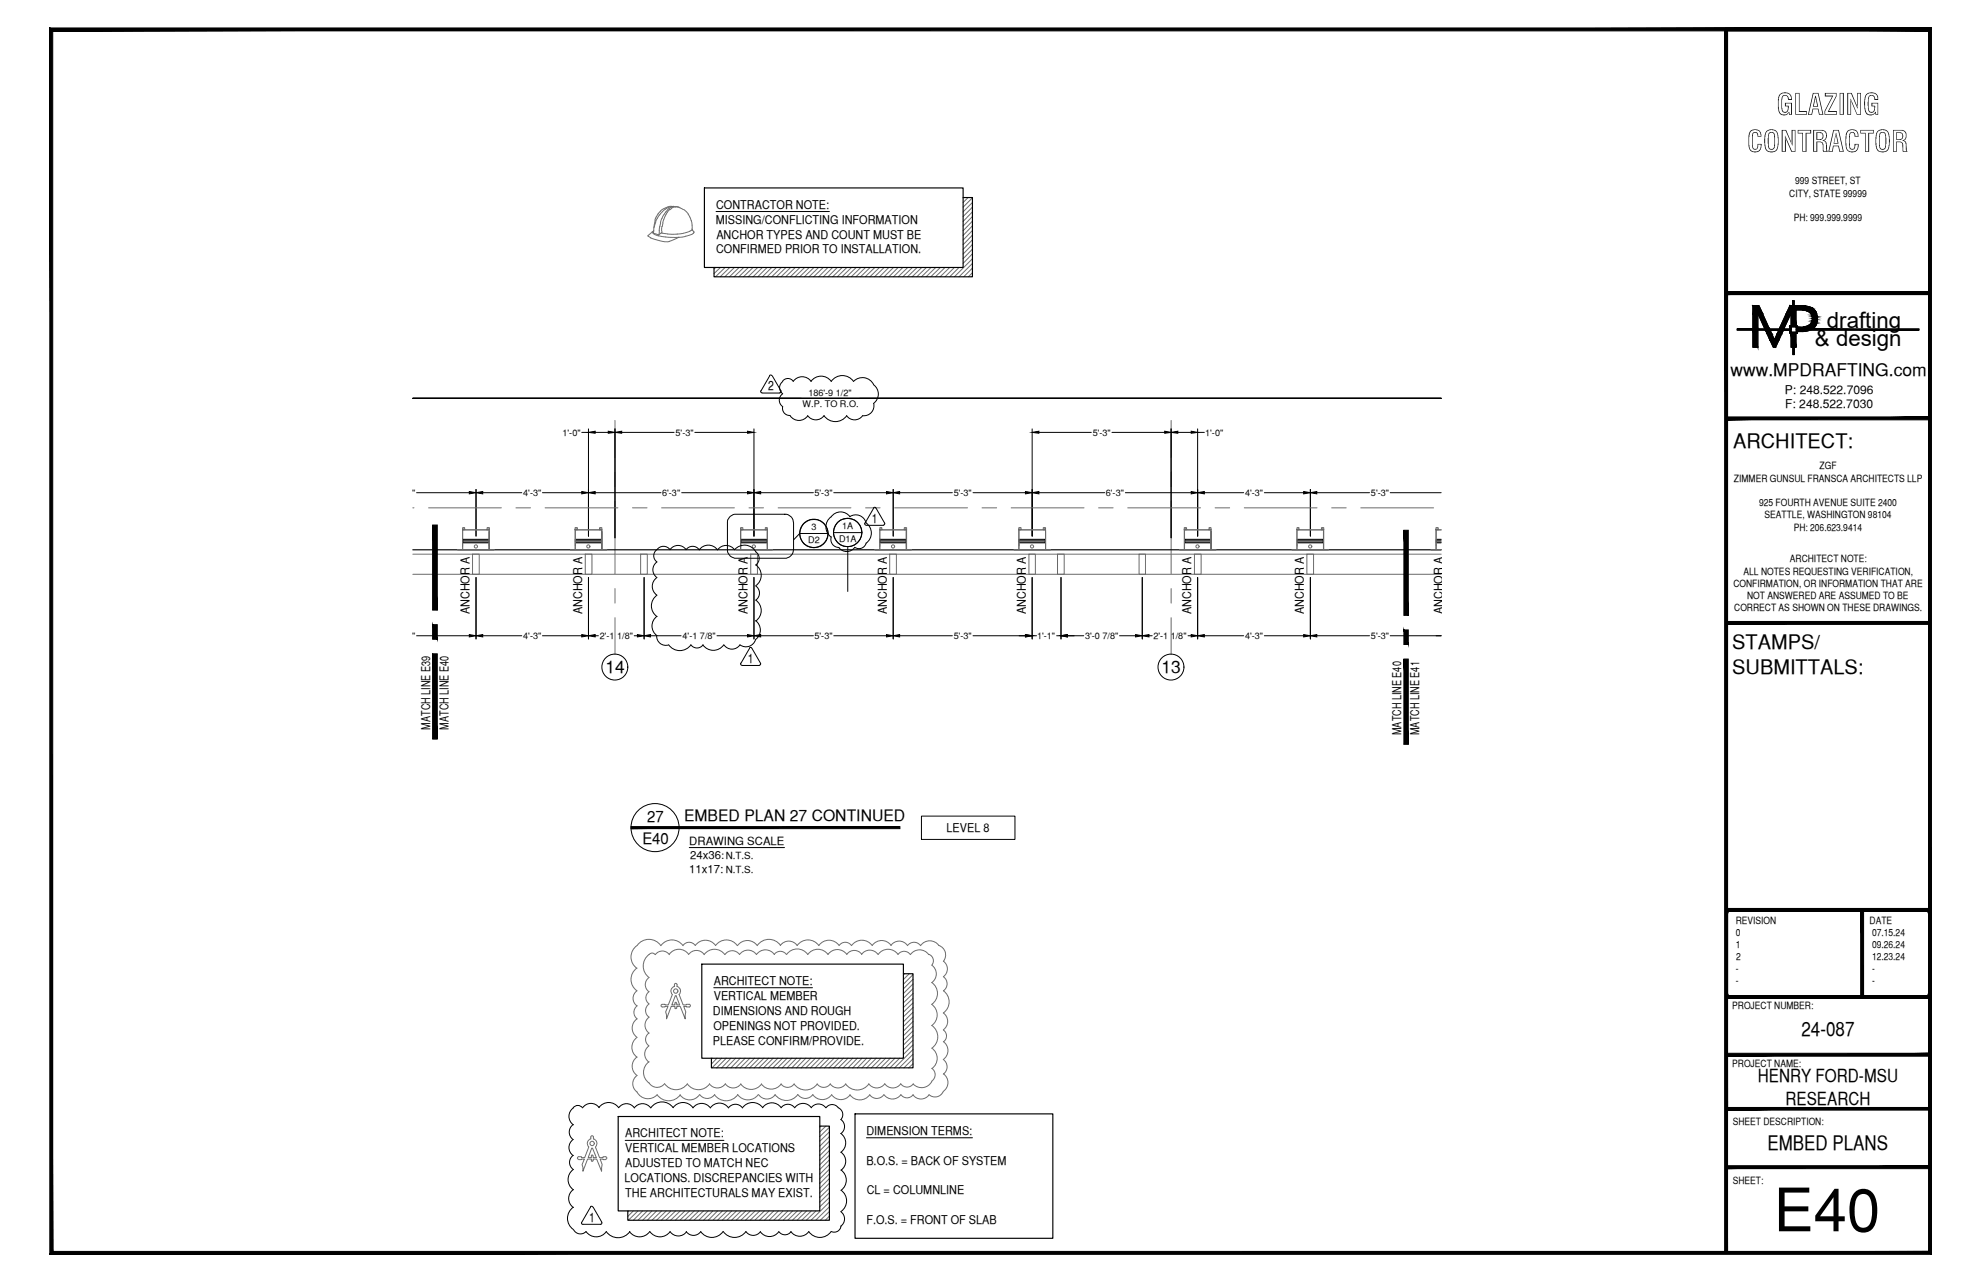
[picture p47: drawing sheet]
<svg xmlns="http://www.w3.org/2000/svg" width="432mm" height="279mm" viewBox="0 0 432 279" stroke-linecap="round" stroke-linejoin="round" font-family="sans-serif">
<defs><g id="words">
<text font-size="13.1" x="386.6" y="268.4">E40</text>
<g font-size="6.3">
<text x="387.2" y="25">GLAZING</text>
<text x="380.8" y="33.1">CONTRACTOR</text>
</g>
<g font-size="4.9">
<text x="398.2" y="71.5">drafting</text>
<text x="395.6" y="75.5">&amp; design</text>
</g>
<g font-size="4.4">
<text x="377.8" y="97.5">ARCHITECT:</text>
<text x="377.6" y="141.5">STAMPS/</text>
<text x="377.6" y="146.9">SUBMITTALS:</text>
<text x="392.7" y="225.8">24-087</text>
<text x="385.3" y="250.7">EMBED PLANS</text>
</g>
<g font-size="3.9">
<text x="383.2" y="235.9">HENRY FORD-MSU</text>
<text x="389.2" y="240.7">RESEARCH</text>
</g>
<g font-size="3.8">
<text x="377.2" y="82">www.MPDRAFTING.com</text>
<text x="132" y="146.7">14</text>
<text x="253.2" y="146.7">13</text>
</g>
<g font-size="3.4">
<text x="141.1" y="179.1">27</text>
<text x="149.1" y="178.9">EMBED PLAN 27 CONTINUED</text>
<text x="140" y="183.9">E40</text>
</g>
<g font-size="2.8">
<text x="167.4" y="85">2</text>
<text x="190.1" y="113.9">1</text>
<text x="163" y="144.4">1</text>
<text x="128.4" y="266.3">1</text>
</g>
<g font-size="2.6">
<text x="156.1" y="45.5">CONTRACTOR NOTE:</text>
<text x="156" y="48.8">MISSING/CONFLICTING INFORMATION</text>
<text x="156.1" y="52">ANCHOR TYPES AND COUNT MUST BE</text>
<text x="156.1" y="55.2">CONFIRMED PRIOR TO INSTALLATION.</text>
<text x="389.1" y="85.8">P: 248.522.7096</text>
<text x="389.1" y="89">F: 248.522.7030</text>
<text x="102.4" y="133.9" transform="rotate(-90 102.4 133.9)">ANCHOR A</text>
<text x="126.9" y="133.9" transform="rotate(-90 126.9 133.9)">ANCHOR A</text>
<text x="162.9" y="133.9" transform="rotate(-90 162.9 133.9)">ANCHOR A</text>
<text x="193.3" y="133.9" transform="rotate(-90 193.3 133.9)">ANCHOR A</text>
<text x="223.6" y="133.9" transform="rotate(-90 223.6 133.9)">ANCHOR A</text>
<text x="259.7" y="133.9" transform="rotate(-90 259.7 133.9)">ANCHOR A</text>
<text x="284.2" y="133.9" transform="rotate(-90 284.2 133.9)">ANCHOR A</text>
<text x="314.5" y="133.9" transform="rotate(-90 314.5 133.9)">ANCHOR A</text>
<text x="93.8" y="159" transform="rotate(-90 93.8 159)">MATCH LINE E39</text>
<text x="97.7" y="159" transform="rotate(-90 97.7 159)">MATCH LINE E40</text>
<text x="305.4" y="160.2" transform="rotate(-90 305.4 160.2)">MATCH LINE E40</text>
<text x="309.4" y="160.2" transform="rotate(-90 309.4 160.2)">MATCH LINE E41</text>
<text x="206.3" y="181.3">LEVEL 8</text>
<text x="155.6" y="214.7">ARCHITECT NOTE:</text>
<text x="155.4" y="221.2">DIMENSIONS AND ROUGH</text>
<text x="155.6" y="217.9">VERTICAL MEMBER</text>
<text x="155.4" y="227.6">PLEASE CONFIRM/PROVIDE.</text>
<text x="155.5" y="224.4">OPENINGS NOT PROVIDED.</text>
<text x="136.3" y="247.9">ARCHITECT NOTE:</text>
<text x="136.3" y="251.1">VERTICAL MEMBER LOCATIONS</text>
<text x="188.8" y="247.3">DIMENSION TERMS:</text>
<text x="136.1" y="257.6">LOCATIONS. DISCREPANCIES WITH</text>
<text x="136.3" y="254.4">ADJUSTED TO MATCH NEC</text>
<text x="188.8" y="253.8">B.O.S. = BACK OF SYSTEM</text>
<text x="136.3" y="260.9">THE ARCHITECTURALS MAY EXIST.</text>
<text x="188.9" y="260.2">CL = COLUMNLINE</text>
<text x="188.8" y="266.7">F.O.S. = FRONT OF SLAB</text>
</g>
<g font-size="2.5">
<text x="150.2" y="184.1">DRAWING SCALE</text>
<text x="150.2" y="190.2">11x17:</text>
<text x="150.4" y="187.1">24x36:</text>
</g>
<g font-size="2.2">
<text x="391.3" y="40.2">999 STREET, ST</text>
<text x="390" y="42.9">CITY, STATE 99999</text>
<text x="391" y="48.2">PH: 999.999.9999</text>
<text x="378" y="105">ZIMMER GUNSUL FRANSCA ARCHITECTS LLP</text>
<text x="396.6" y="102.3">ZGF</text>
<text x="383.4" y="110.3">925 FOURTH AVENUE SUITE 2400</text>
<text x="384.6" y="113">SEATTLE, WASHINGTON 98104</text>
<text x="391" y="115.6">PH: 206.623.9414</text>
<text x="380" y="125.2">ALL NOTES REQUESTING VERIFICATION,</text>
<text x="390.1" y="122.6">ARCHITECT NOTE:</text>
<text x="377.8" y="127.9">CONFIRMATION, OR INFORMATION THAT ARE</text>
<text x="380.8" y="130.6">NOT ANSWERED ARE ASSUMED TO BE</text>
<text x="378" y="133.2">CORRECT AS SHOWN ON THESE DRAWINGS.</text>
<text x="378.3" y="201.3">REVISION</text>
<text x="378.4" y="204">0</text>
<text x="407.5" y="201.3">DATE</text>
<text x="408" y="204">07.15.24</text>
<text x="378.3" y="206.6">1</text>
<text x="378.5" y="209.2">2</text>
<text x="408" y="206.6">09.26.24</text>
<text x="408" y="209.2">12.23.24</text>
<text x="378.4" y="211.9">-</text>
<text x="378.4" y="214.5">-</text>
<text x="408" y="211.9">-</text>
<text x="408" y="214.5">-</text>
<text x="377.6" y="219.9">PROJECT NUMBER:</text>
<text x="377.6" y="232.5">PROJECT NAME:</text>
<text x="377.7" y="245.2">SHEET DESCRIPTION:</text>
<text x="377.7" y="257.9">SHEET:</text>
</g>
<g font-size="2.1">
<text x="158.2" y="187.3">N.T.S.</text>
<text x="158.2" y="190.2">N.T.S.</text>
</g>
<g font-size="2">
<text x="174.9" y="88.7">W.P. TO R.O.</text>
<text x="176.2" y="86.3">186'-9 1/2&quot;</text>
<text x="122.6" y="94.9">1'-0&quot;</text>
<text x="147.3" y="94.9">5'-3&quot;</text>
<text x="238.2" y="94.9">5'-3&quot;</text>
<text x="262.7" y="94.9">1'-0&quot;</text>
<text x="86.6" y="108.1">5'-3&quot;</text>
<text x="114" y="108.1">4'-3&quot;</text>
<text x="144.3" y="108.1">6'-3&quot;</text>
<text x="177.5" y="108.1">5'-3&quot;</text>
<text x="207.9" y="108.1">5'-3&quot;</text>
<text x="241" y="108.1">6'-3&quot;</text>
<text x="271.4" y="108.1">4'-3&quot;</text>
<text x="298.8" y="108.1">5'-3&quot;</text>
<text x="176.1" y="118.4">D2</text>
<text x="176.8" y="115.4">3</text>
<text x="182.9" y="118.2">D1A</text>
<text x="183.6" y="115.2">1A</text>
<text x="86.6" y="139.3">5'-3&quot;</text>
<text x="114" y="139.3">4'-3&quot;</text>
<text x="130.7" y="139.3">2'-1 1/8&quot;</text>
<text x="148.8" y="139.3">4'-1 7/8&quot;</text>
<text x="177.5" y="139.3">5'-3&quot;</text>
<text x="207.9" y="139.3">5'-3&quot;</text>
<text x="226.1" y="139.3">1'-1&quot;</text>
<text x="236.5" y="139.3">3'-0 7/8&quot;</text>
<text x="251.4" y="139.3">2'-1 1/8&quot;</text>
<text x="271.4" y="139.3">4'-3&quot;</text>
<text x="298.8" y="139.3">5'-3&quot;</text>
</g>
</g></defs>
<!-- layer: GRID LINES -->
<g fill="none" stroke="#6c6c6c" stroke-width=".22">
<path d="M134 91.6v8.1M255.3 91.6v8.1M90 110.7h.2M93.4 110.7h15.9M112.5 110.7h3.1M118.8 110.7h15.9M134 102.9v3.1M134 109.2v15.9M137.9 110.7h3.1M144.2 110.7h15.9M163.3 110.7h3.1M169.6 110.7h15.9"/>
<path d="M188.7 110.7h3.1M195 110.7h15.9M214.1 110.7h3.1M220.4 110.7h15.9M239.5 110.7h3.1M245.8 110.7h15.9M255.3 102.9v3.1M255.3 109.2v15.9M264.9 110.7h3.1M271.2 110.7h15.9M290.3 110.7h3.1M296.6 110.7h15.9"/>
<path d="M134 128.3v3.1M134 134.6v8M255.3 128.3v3.1M255.3 134.6v8"/>
</g>
<!-- layer: HEAVY_2 -->
<path d="M153.5 41h56.4v17.3h-56.4zM209.9 43.1h2.1v17.2h-56.4v-2M90 119.8h224.1M153 210.1h43.9v20.5h-43.9zM196.9 212.2h2.1v20.5h-43.9v-2.1M134.7 243.3h44v20.6h-44zM178.7 245.4h2.1v20.5h-44v-2M186.4 242.8h43.1v27.1h-43.1z" fill="none" stroke="#000" stroke-width=".25"/>
<!-- layer: SURROUNDING CONDITIONS -->
<g fill="none" stroke="#6c6c6c" stroke-width=".22">
<path d="M100.4 119.8h.4v-4.8h.5v.4h-.5h5.9h-.5v-.4h.5v4.8h1h-7.9h1M100.8 118.4v.6M101.1 115.2h.1M106.4 115.2h.1M106.6 115.8v4h-5.8v-4.3h5.8v4.3M106.6 118.4v.6M124.9 119.8h.4v-4.8h.6v.4h-.6h5.9h-.5v-.4h.5v4.8h1.1h-8h1M125.4 118.4v.6M125.6 115.2h.1M130.9 115.2h.1M131.2 115.8v4h-5.8v-4.3h5.8v4.3M131.2 118.4v.6"/>
<path d="M161 119.8h.4v-4.8h.5v.4h-.5h5.9h-.5v-.4h.5v4.8h1h-7.9h1M161.5 118.4v.6M161.7 115.2h.1M167.1 115.2h.1M167.3 115.8v4h-5.8v-4.3h5.8v4.3M167.3 118.4v.6M191.3 119.8h.5v-4.8h.4v.4h-.4h5.8h-.5v-.4h.5v4.8h1h-7.9h1.1M191.8 118.4v.6M192 115.2h.1M197.4 115.2h.1M197.5 115.8v4h-5.7v-4.3h5.7v4.3M197.5 118.4v.6"/>
<path d="M221.6 119.8h.5v-4.8h.5v.4h-.5h5.8h-.5v-.4h.5v4.8h1.1h-8h1.1M222.1 118.4v.6M222.3 115.2h.1M227.6 115.2h.1M227.9 115.8v4h-5.8v-4.3h5.8v4.3M227.9 118.4v.6M257.7 119.8h.4v-4.8h.5v.4h-.5h5.9h-.5v-.4h.5v4.8h1h-7.9h1M258.2 118.4v.6M258.4 115.2h.1M263.7 115.2h.1M264 115.8v4h-5.8v-4.3h5.8v4.3M264 118.4v.6"/>
<path d="M282.3 119.8h.4v-4.8h.4v.4h-.4h5.8h-.5v-.4h.5v4.8h1.1h-8h1.1M282.7 118.4v.6M283 115.2h.1M288.3 115.2h.1M288.5 115.8v4h-5.8v-4.3h5.8v4.3M288.5 118.4v.6M313.1 118.4v.6M313.2 115.2h.1M314.1 115.5h-1v4.3h1h-2.2h1.1M314.1 115.4h-1.1h.5v-.4h-.5v4.8h-.5M90 120.8h224.1M90 125.2h224.1"/>
<path d="M103 120.8h1.5v4.4h-1.5zM127.6 120.8h1.4v4.4h-1.4zM139.6 120.8h1.5v4.4h-1.5zM163.6 120.8h1.5v4.4h-1.5zM193.9 120.8h1.5v4.4h-1.5zM224.3 120.8h1.4v4.4h-1.4zM230.5 120.8h1.5v4.4h-1.5zM248.3 120.8h1.4v4.4h-1.4zM260.3 120.8h1.5v4.4h-1.5zM284.9 120.8h1.4v4.4h-1.4zM138.8 211a3 3 0 0 0 0 4.9M138.8 215.9a2 2 0 0 0 0 3.3"/>
<path d="M138.9 219.2a1.78 1.78 0 0 0 0 2.9M141.5 213.1a1.87 1.87 0 0 0 0 3 1.63 1.63 0 0 0 0 2.7M141.5 218.8a1.75 1.75 0 0 0 0 2.9M141.5 208a3.1 3.1 0 0 0 0 5.1M141.5 208l.6-.3 .7 .3M142.8 208.1a1.87 1.87 0 0 1 3.1 0M145.9 208a2.57 2.57 0 0 1 4.2 0M148.9 206.1a2.95 2.95 0 0 0-4.9 0 3.1 3.1 0 0 0-5.1 0 3 3 0 0 0-.1 4.9M148.9 206a1.62 1.62 0 0 1 2.6 0M150.1 208a2.06 2.06 0 0 1 3.4 0M151.6 206.1a2.68 2.68 0 0 1 4.4 0 2.89 2.89 0 0 1 4.7 0M153.5 208.1a2.76 2.76 0 0 1 4.5 0"/>
<path d="M158 208a1.93 1.93 0 0 1 3.2 0 2.25 2.25 0 0 1 3.7 0M160.8 206.1a2.64 2.64 0 0 1 4.3 0M164.9 208a2.38 2.38 0 0 1 3.9 0M165.1 206a3.1 3.1 0 0 1 5 0M168.8 208a1.66 1.66 0 0 1 2.7 0 2.83 2.83 0 0 1 4.6 0M176.1 208a2.7 2.7 0 0 1 4.4 0M182.9 206.1a2.7 2.7 0 0 0-4.4 0 2.9 2.9 0 0 0-4.7 0 2.22 2.22 0 0 0-3.7 0M182.9 206a1.62 1.62 0 0 1 2.7 0M185.6 206.1a2.76 2.76 0 0 1 4.5 0M187.8 208a2.19 2.19 0 0 1 3.6 0M187.9 208a2 2 0 0 0-3.3 0 2.52 2.52 0 0 0-4.1 0M191.4 208a2.63 2.63 0 0 1 4.3 0 1.62 1.62 0 0 1 2.7 0"/>
<path d="M197.8 206a2.19 2.19 0 0 0-3.6 0 2.48 2.48 0 0 0-4.1 0M198.4 208.1a2.44 2.44 0 0 1 4 0M202.5 208a1.49 1.49 0 0 1 .6 2.4 2.31 2.31 0 0 1 0 3.7 2.88 2.88 0 0 1 0 4.8 2.83 2.83 0 0 1 0 4.6M204.6 206a2.19 2.19 0 0 1 1 3.5M204.7 206.1a2.44 2.44 0 0 0-4 0 1.76 1.76 0 0 0-2.9 0M205.6 209.5a2.06 2.06 0 0 1 0 3.4M205.6 215.9a2.93 2.93 0 0 1 0 4.9 2.25 2.25 0 0 1 0 3.6M205.6 212.9a1.87 1.87 0 0 1 0 3M138.8 222.1a2.44 2.44 0 0 0 0 4M138.9 226.1a2.64 2.64 0 0 0 0 4.3 2.4 2.4 0 0 0-.1 4 2.22 2.22 0 0 0 .1 3.6M138.9 238a2.7 2.7 0 0 0 4.3 .6 3.1 3.1 0 0 0 5.1 0M141.4 228a2.13 2.13 0 0 0 0 3.5"/>
<path d="M141.4 225.2a1.68 1.68 0 0 0 0 2.7M141.5 231.4a2.83 2.83 0 0 0 0 4.6 2.07 2.07 0 0 0 3.4 .2M141.5 221.7a2.13 2.13 0 0 0 0 3.5M148.2 238.6a2.57 2.57 0 0 0 4.2 0M152.5 238.5a2 2 0 0 0 3.3 0M155.8 238.6a3.1 3.1 0 0 0 5 0M158.1 236.2a2.06 2.06 0 0 0 3.4 0 2.73 2.73 0 0 0 4.5 0 2.6 2.6 0 0 0 4.3 0M158.1 236.2a2.11 2.11 0 0 1-3.4 0 2.94 2.94 0 0 1-4.9 0 3 3 0 0 1-4.9 0M160.8 238.5a2.76 2.76 0 0 0 4.5 0M165.4 238.6a2.19 2.19 0 0 0 3.6 0M170.2 236.2a1.75 1.75 0 0 0 2.9 0M177.2 238.6a2.51 2.51 0 0 0 4.1 0"/>
<path d="M177.2 238.5a2.03 2.03 0 0 1-3.3 .1 3 3 0 0 1-5 0M181.3 238.6a2.44 2.44 0 0 0 4 0M185.3 238.6a2.64 2.64 0 0 0 4.3 0M189.6 238.6a1.87 1.87 0 0 0 3 0M192.7 238.6a2.25 2.25 0 0 0 3.7 0 1.61 1.61 0 0 0 2.6 0M199 238.6a2.13 2.13 0 0 0 3.5 0M203.1 232.8a1.68 1.68 0 0 1 0 2.8M203.1 235.7a2.44 2.44 0 0 1-4 .5 1.67 1.67 0 0 1-2.8 0 2.13 2.13 0 0 1-3.5 0 2.14 2.14 0 0 1-3.4 0 3.1 3.1 0 0 1-5.1 0 2.06 2.06 0 0 1-3.3 0 1.73 1.73 0 0 1-2.9 0 3.1 3.1 0 0 1-5 0M203.1 223.5a3 3 0 0 1 0 4.9M203.1 228.5a2.7 2.7 0 0 1 0 4.4M205.6 237.9a1.94 1.94 0 0 1-3.1 .7M205.6 230.9a1.94 1.94 0 0 1 0 3.2"/>
<path d="M205.6 227a2.38 2.38 0 0 1 0 3.9M205.6 234a2.32 2.32 0 0 1 0 3.8M205.6 224.5a1.56 1.56 0 0 1 0 2.5"/>
<circle cx="103.7" cy="119.1" r=".35"/>
<circle cx="128.2" cy="119.1" r=".35"/>
<circle cx="164.3" cy="119.1" r=".35"/>
<circle cx="194.7" cy="119.1" r=".35"/>
<circle cx="224.9" cy="119.1" r=".35"/>
<circle cx="261" cy="119.1" r=".35"/>
<circle cx="285.6" cy="119.1" r=".35"/>
</g>
<!-- layer: DIM -->
<g fill="none" stroke="#000" stroke-width=".22">
<path d="M90 86.8h224.1M126.8 94.2h1.5M128.3 93.5v23.3M129.7 94.2h2.9M134 93.5v23.7M135.5 94.2h11.4M151.4 94.2h11.5M164.3 93.5v23.3M225 93.5v23.3M226.4 94.2h11.5M242.4 94.2h11.5M255.3 93.5v23.7"/>
<path d="M256.7 94.2h3M261 93.5v23.3M261 94.2h1.5M314.1 86.8h-224.1h224.1M90.8 107.4h11.5M103.8 106.7v10.1M105.2 107.4h8.5M118.2 107.4h8.6M129.7 107.4h14.4M148.6 107.4h14.3M165.8 107.4h11.5M181.7 107.4h11.5"/>
<path d="M194.7 106.7v10.1M196.1 107.4h11.5M212.1 107.4h11.4M226.4 107.4h14.4M245.3 107.4h14.4M262.5 107.4h8.6M275.6 107.4h8.6M285.6 106.7v10.1M287 107.4h11.5M303 107.4h11.1M90.8 138.6h11.5M103.8 125.9v13.4"/>
<path d="M105.2 138.6h8.5M118.2 138.6h8.6M128.3 125.9v13.4M129.7 138.6h.7M138.2 138.6h.7M140.4 125.9v13.4M141.8 138.6h6.7M156.3 138.6h6.6M164.3 125.9v13.4M165.8 138.6h11.5M181.7 138.6h11.5M194.7 125.9v13.4"/>
<path d="M196.1 138.6h11.5M212.1 138.6h11.4M225 138.6h.9M225 125.9v13.4M230.3 138.6h1M231.3 125.9v13.4M232.7 138.6h3.5M244 138.6h3.5M249 125.9v13.4M250.4 138.6h.7M259 138.6h.7M261 125.9v13.4"/>
<path d="M262.5 138.6h8.6M275.6 138.6h8.6M285.6 125.9v13.4M287 138.6h11.5M303 138.6h11.1"/>
</g>
<g fill="#000" stroke="#000" stroke-width=".22">
<path d="M128.3 94.2l1.4-.2v.4zM132.6 94l1.4 .2-1.4 .2zM134 94.2l1.5-.2v.4zM162.9 94l1.4 .2-1.4 .2zM225 94.2l1.4-.2v.4zM253.9 94l1.4 .2-1.4 .2zM255.3 94.2l1.4-.2v.4zM259.7 94l1.3 .2-1.3 .2zM102.3 107.1l1.5 .3-1.5 .2zM103.8 107.4l1.4-.3v.5zM126.8 107.1l1.5 .3-1.5 .2zM128.3 107.4l1.4-.3v.5z"/>
<path d="M162.9 107.1l1.4 .3-1.4 .2zM164.3 107.4l1.5-.3v.5zM193.2 107.1l1.5 .3-1.5 .2zM194.7 107.4l1.4-.3v.5zM223.5 107.1l1.5 .3-1.5 .2zM225 107.4l1.4-.3v.5zM259.7 107.1l1.3 .3-1.3 .2zM261 107.4l1.5-.3v.5zM284.2 107.1l1.4 .3-1.4 .2zM285.6 107.4l1.4-.3v.5zM102.3 138.3l1.5 .3-1.5 .2zM103.8 138.6l1.4-.3v.5z"/>
<path d="M126.8 138.3l1.5 .3-1.5 .2zM128.3 138.6l1.4-.3v.5zM138.9 138.3l1.5 .3-1.5 .2zM140.4 138.6l1.4-.3v.5zM162.9 138.3l1.4 .3-1.4 .2zM164.3 138.6l1.5-.3v.5zM193.2 138.3l1.5 .3-1.5 .2zM194.7 138.6l1.4-.3v.5zM223.5 138.3l1.5 .3-1.5 .2zM231.3 138.6l1.4-.3v.5zM247.5 138.3l1.5 .3-1.5 .2zM249 138.6l1.4-.3v.5z"/>
<path d="M259.7 138.3l1.3 .3-1.3 .2zM261 138.6l1.5-.3v.5zM284.2 138.3l1.4 .3-1.4 .2zM285.6 138.6l1.4-.3v.5z"/>
</g>
<!-- layer: GRID LINES -->
<g fill="none" stroke="#000" stroke-width=".22">
<circle cx="134" cy="145.4" r="2.83"/>
<circle cx="255.2" cy="145.4" r="2.83"/>
</g>
<!-- layer: MEDIUM_2 -->
<g fill="#000" stroke="#000" stroke-width=".22">
<path d="M94.3 114.4l1 18.6v-18.6zM94.3 114.4l1 18.6h-1z"/>
<path d="M306 115.6l1 18.5v-18.5zM306 115.6l1 18.5h-1z"/>
<path d="M94.3 136.1l1 3.2v-3.2zM94.3 136.1l1 3.2h-1z"/>
<path d="M306 137.3l1 3.2v-3.2zM306 137.3l1 3.2h-1z"/>
<path d="M94.3 142.5l1 18.5v-18.5zM94.3 142.5l1 18.5h-1z"/>
<path d="M306 143.6l1 18.6v-18.6zM306 143.6l1 18.6h-1z"/>
</g>
<path d="M94.3 161h1M306 162.2h1M150.2 184.7h20.8" fill="none" stroke="#000" stroke-width=".22"/>
<!-- layer: SYMBOLS -->
<path d="M137.5 180.1v.5l58.7-.5zM137.5 180.6l58.7-.5v.5z" fill="#000" stroke="#000" stroke-width=".22"/>
<g fill="none" stroke="#000" stroke-width=".22">
<path d="M159 112.7l1.1-.6h11a1.93 1.93 0 0 1 1.9 1.9v5.8a1.93 1.93 0 0 1-1.9 1.9h-10.6a1.84 1.84 0 0 1-1.9-1.9v-5.8a1.41 1.41 0 0 1 .4-1.3zM180.5 116.3h-6.2l-1.3 1.4M181.7 116.1h6.2M184.8 119.1v9.8"/>
<circle cx="177.4" cy="116.2" r="3.1"/>
<circle cx="177.4" cy="116.3" r="3.1"/>
<circle cx="184.8" cy="116" r="3.1"/>
<circle cx="184.8" cy="116.1" r="3.1"/>
<circle cx="142.8" cy="180.4" r="5.2"/>
</g>
<!-- layer: NOTES -->
<path d="M156.1 46.1h24.7M200.9 177.9h20.3v5h-20.3zM155.6 215.3h21.5M136.3 248.5h21.5M188.8 248h23.2" fill="none" stroke="#000" stroke-width=".22"/>
<!-- layer: LIGHT_1 -->
<g fill="none" stroke="#6c6c6c" stroke-width=".22">
<path d="M141.3 51.3v.2M141.3 51.5l.6 .3M141.8 51.9l2.7 .7M142.2 50.5v.2M142.2 50.7l.3 .3M142.5 50.3l-1.2 1M142.5 49.6l-.1 1.2 1.2 .4 .7-.5v-.3M142.5 51l1 .4M142.6 48.8l-.1 .7M142.8 48l-.1 .8M142.9 48.4l-.3 1.1M143.5 51.4l2.1 .3h2.4"/>
<path d="M143.7 50.8l-.1 .4M143.7 50.3v.4M143.8 46.8l-.9 1.6M143.8 49.3l-.1 1M144 46l-.7 .8-.5 1.2M144 48.6l-.2 .7M144.1 50.8l1.4 .2M144.2 47.7l-.2 .8M144.3 49.3l-.1 1M144.4 46.1l-.6 .8M144.5 48.6l-.1 .8M144.5 52.6h1.4"/>
<path d="M144.6 46.9l-.3 .7M145.2 46.8l-.7 1.8M145.5 46.3l-.4 .5M145.5 51h2.1M145.6 45.1l-1.2 .5-.5 .4M145.7 45.2l-1.3 .9M145.7 45.9l-.3 .4M146 45.6l-.2 .3M146.4 45l-.8 .1M146.4 45.4l-.4 .3M146.5 45.1l-.9 .5-.9 1.3M146.8 45.2l-.4 .2"/>
<path d="M146.8 45h-.3M147.2 45.1l.8 .1M147.2 45.1l-.4 .1M147.4 45h-1l-.7 .2M147.4 45l.8 .3M148 51.7l-2.2 .9M148.2 45.3l.7 .4M148.9 50.9l-1.3 .1M149 45.7l1 1M149.4 51.5l-1.4 .2M150 46.6l.4 .7M150.4 47.3l.3 .8"/>
<path d="M150.7 51.1l-1.3 .4M150.7 48.1l.2 1.7M150.7 50.1l-.7 .4-1.1 .3M150.8 49.9v.1M150.9 50l.1 .2M150.9 50l-.1 .2M150.9 50.2l.3 .2M151.1 50.8l-.4 .3M151.2 50.4v.1M151.2 50.5v.2M151.3 50.7l-.2 .2M156 58.3l-.4 .3"/>
<path d="M157 58.3l-1.4 1.3M158.1 58.3l-2.1 2M159.1 58.3l-2.1 2M160.1 58.3l-2.1 2M161.1 58.3l-2.1 2M162.1 58.3l-2.1 2M163.1 58.3l-2.1 2M164.1 58.3l-2 2M165.2 58.3l-2.1 2M166.2 58.3l-2.1 2M167.2 58.3l-2 2M168.2 58.3l-2 2"/>
<path d="M169.2 58.3l-2 2M170.3 58.3l-2.1 2M171.3 58.3l-2.1 2M172.3 58.3l-2.1 2M173.4 58.3l-2.1 2M174.4 58.3l-2.1 2M175.4 58.3l-2.1 2M176.4 58.3l-2.1 2M177.4 58.3l-2.1 2M178.4 58.3l-2.1 2M179.5 58.3l-2.1 2M180.5 58.3l-2.1 2"/>
<path d="M181.5 58.3l-2 2M182.5 58.3l-2 2M183.6 58.3l-2.1 2M184.6 58.3l-2.1 2M185.6 58.3l-2.1 2M186.6 58.3l-2.1 2M187.6 58.3l-2.1 2M188.7 58.3l-2.1 2M189.7 58.3l-2.1 2M190.7 58.3l-2.1 2M191.7 58.3l-2.1 2M192.7 58.3l-2.1 2"/>
<path d="M193.7 58.3l-2 2M194.8 58.3l-2.1 2M195.8 58.3l-2.1 2M196.8 58.3l-2 2M197.9 58.3l-2.1 2M198.9 58.3l-2.1 2M199.9 58.3l-2.1 2M200.9 58.3l-2.1 2M201.9 58.3l-2.1 2M202.9 58.3l-2 2M204 58.3l-2.1 2M205 58.3l-2.1 2"/>
<path d="M206 58.3l-2.1 2M207 58.3l-2.1 2M208 58.3l-2 2M209 58.3l-2 2M210 43.1h-.1M211 43.1l-1.1 1M212 43.1l-2.1 2M212 44.1l-2.1 2.1M212 45.1l-2.1 2.1M212 46.2l-2.1 2.1M212 47.2l-2.1 2.1M212 48.2l-2.1 2.1"/>
<path d="M212 49.2l-2.1 2.1M212 50.2l-2.1 2.1M212 51.2l-2.1 2.1M212 52.3l-2.1 2.1M212 53.3l-2.1 2.1M212 54.3l-2.1 2.1M212 55.3l-2.1 2.1M212 56.4l-4 3.9M212 57.4l-3 2.9M212 58.4l-1.9 1.9M212 59.4l-.9 .9M144.4 218.9l-.3 .3 .3 .3"/>
<path d="M144.4 219.5l1.2-.2-.5 1.2 .2 1.6 1-2.8h.8v.4M147 215a1.05 1.05 0 0 0-.4 1.7l-.9 2.3-1.3-.1M147 214.6l.3-.3 .3 .3M147 214.6v.4M147.1 219.7l.2 .1 .1-.1M147.4 218.6l-.2-.1-.1 .5h-.7l.8-2h.2l.7 2h-.6v-.4M147.6 214.6v.4M147.6 215a1.03 1.03 0 0 1 .4 1.7l.9 2.3 1.3-.1 .3 .3-.3 .3-1.2-.2 .5 1.2-.1 1.6-1.1-2.8h-.8v.4M197.2 212.2l-.3 .3M198.2 212.2l-1.3 1.3M199 212.4l-2.1 2.1M199 213.4l-2.1 2.1"/>
<path d="M199 214.4l-2.1 2.1M199 215.5l-2.1 2.1M199 216.5l-2.1 2.1M199 217.6l-2.1 2M199 218.6l-2.1 2M199 219.6l-2.1 2M155.3 230.6l-.2 .3M156.3 230.6l-1.2 1.3M157.3 230.6l-2.1 2.1M158.3 230.6l-2.1 2.1M159.3 230.6l-2 2.1M160.3 230.6l-2 2.1"/>
<path d="M161.4 230.6l-2.1 2.1M162.4 230.6l-2.1 2.1M163.4 230.6l-2 2.1M164.5 230.6l-2.1 2.1M165.5 230.6l-2.1 2.1M166.5 230.6l-2.1 2.1M167.5 230.6l-2.1 2.1M168.5 230.6l-2.1 2.1M169.5 230.6l-2.1 2.1M170.6 230.6l-2.1 2.1M171.6 230.6l-2.1 2.1M172.6 230.6l-2.1 2.1"/>
<path d="M173.6 230.6l-2 2.1M174.6 230.6l-2 2.1M175.6 230.6l-2 2.1M176.7 230.6l-2.1 2.1M177.7 230.6l-2.1 2.1M178.8 230.6l-2.1 2.1M179.8 230.6l-2.1 2.1M180.8 230.6l-2.1 2.1M181.8 230.6l-2.1 2.1M182.8 230.6l-2.1 2.1M183.8 230.6l-2.1 2.1M184.8 230.6l-2 2.1"/>
<path d="M185.9 230.6l-2.1 2.1M186.9 230.6l-2.1 2.1M187.9 230.6l-2 2.1M188.9 230.6l-2 2.1M189.9 230.6l-2 2.1M191 230.6l-2.1 2.1M192 230.6l-2.1 2.1M193 230.6l-2.1 2.1M194.1 230.6l-2.1 2.1M195.1 230.6l-2.1 2.1M196.1 230.6l-2.1 2.1M199 220.6l-2.1 2.1"/>
<path d="M199 221.6l-2.1 2.1M199 222.6l-2.1 2.1M199 223.6l-2.1 2.1M199 224.7l-2.1 2.1M199 225.7l-2.1 2.1M199 226.7l-2.1 2.1M199 227.7l-2.1 2.1M199 228.7l-4 4M199 229.7l-3 3M199 230.8l-2 1.9M199 231.8l-.9 .9M126.2 252.7l1.2-.1-.5 1.2 .2 1.5 1-2.7h.8v.4"/>
<path d="M128.3 250a1.02 1.02 0 0 1 .5-1.8v-.5l.3-.2 .2 .2v.5a1.02 1.02 0 0 1 .5 1.8M128.3 250l-.9 2.3h-.7v-.2h-.7l-.1 .4 .2 .2M128.9 251.9v.4h-.7l.8-2.1 .2 .1 .8 2h-.7v-.4M128.9 251.9l.2-.2 .1 .2M128.9 253l.2 .1 .1-.1M129.8 250l.9 2.3 1.3-.2M132 252.1l.3 .3-.3 .3M132 252.7l-1.2-.1 .5 1.2-.2 1.5-1.1-2.7h-.7v.4M178.9 245.4l-.2 .3M180 245.4l-1.3 1.3M180.8 245.7l-2.1 2M180.8 246.7l-2.1 2"/>
<path d="M180.8 247.7l-2.1 2.1M180.8 248.7l-2.1 2.1M180.8 249.7l-2.1 2.1M180.8 250.8l-2.1 2.1M180.8 251.8l-2.1 2.1M180.8 252.8l-2.1 2.1M180.8 253.8l-2.1 2.1M180.8 254.8l-2.1 2.1M180.8 255.8l-2.1 2.1M180.8 256.9l-2.1 2.1M180.8 257.9l-2.1 2.1M180.8 259l-2.1 2"/>
<path d="M180.8 260l-2.1 2M137 263.9l-.2 .2M138 263.9l-1.2 1.2M139.1 263.9l-2.1 2M140.1 263.9l-2.1 2M141.1 263.9l-2 2M142.1 263.9l-2 2M143.1 263.9l-2 2M144.2 263.9l-2.1 2M145.2 263.9l-2.1 2M146.2 263.9l-2.1 2M147.3 263.9l-2.1 2"/>
<path d="M148.3 263.9l-2.1 2M149.3 263.9l-2.1 2M150.3 263.9l-2.1 2M151.3 263.9l-2.1 2M152.3 263.9l-2.1 2M153.4 263.9l-2.1 2M154.4 263.9l-2.1 2M155.4 263.9l-2 2M156.4 263.9l-2 2M157.5 263.9l-2.1 2M158.5 263.9l-2.1 2M159.5 263.9l-2.1 2"/>
<path d="M160.5 263.9l-2.1 2M161.5 263.9l-2.1 2M162.6 263.9l-2.1 2M163.6 263.9l-2.1 2M164.6 263.9l-2.1 2M165.6 263.9l-2.1 2M166.6 263.9l-2.1 2M167.6 263.9l-2.1 2M168.7 263.9l-2.1 2M169.7 263.9l-2.1 2M170.7 263.9l-2 2M171.8 263.9l-2.1 2"/>
<path d="M172.8 263.9l-2.1 2M173.8 263.9l-2.1 2M174.8 263.9l-2.1 2M175.8 263.9l-2.1 2M176.8 263.9l-2 2M177.9 263.9l-2.1 2M180.8 261l-2.1 2M180.8 262l-4 3.9M180.8 263l-3 2.9M180.8 264l-2 1.9M180.8 265l-.9 .9"/>
<circle cx="147.3" cy="216" r=".48"/>
<circle cx="129.1" cy="249.2" r=".48"/>
</g>
<!-- layer: Schiene -->
<g fill="none" stroke="#000" stroke-width=".22">
<path d="M100.9 117.5h5.7v.8h-5.7zM100.9 118.1h5.7M100.9 117.7h5.7M125.4 117.5h5.7v.8h-5.7zM125.4 118.1h5.7M125.4 117.7h5.7M161.5 117.5h5.7v.8h-5.7zM161.5 118.1h5.7M161.5 117.7h5.7M191.8 117.5h5.7v.8h-5.7zM191.8 118.1h5.7M191.8 117.7h5.7"/>
<path d="M222.1 117.5h5.7v.8h-5.7zM222.1 118.1h5.7M222.1 117.7h5.7M258.3 117.5h5.6v.8h-5.6zM258.3 118.1h5.6M258.3 117.7h5.6M282.8 117.5h5.6v.8h-5.6zM282.8 118.1h5.6M282.8 117.7h5.6M313.1 118.1h1M313.1 117.7h1M314.1 117.5h-1v.8h1"/>
</g>
<!-- layer: SYMBOLS -->
<path d="M177.4 113.2l.8 .1M184.8 113l.7 .1" fill="none" stroke="#fff" stroke-width=".22"/>
<g fill="#fff" stroke="#fff" stroke-width=".22">
<path d="M175.9 119l1.5 .4zM175.9 119l2.3 .3-.8 .1zM175.2 118.5l.7 .5 2.3 .3zM175.2 118.5l3.7 .5-.7 .3zM174.8 117.9l.4 .6 3.7 .5zM174.8 117.9l4.8 .6-.7 .5zM174.4 117.1l.4 .8 4.8 .6zM174.4 117.1l5.7 .8-.5 .6zM174.3 116.3l.1 .8 5.7 .8zM174.3 116.3l6.1 .8-.3 .8zM174.4 115.5l-.1 .8 6.1 .8zM174.4 115.5l6.1 .8-.1 .8zM174.8 114.7l-.4 .8 6.1 .8zM174.8 114.7l5.6 .8 .1 .8zM175.2 114.1l-.4 .6 5.6 .8zM175.2 114.1l4.9 .6 .3 .8zM175.2 114.1l4.9 .6-4.2-1.1zM175.9 113.6l3.7 .5 .5 .6zM175.9 113.6l3.7 .5-3-.8zM176.6 113.3l2.3 .3 .7 .5zM176.6 113.3l2.3 .3-1.5-.4zM177.4 113.2l.8 .1 .7 .3z"/>
<path d="M183.2 118.7l.8 .4h.8zM183.2 118.7l2.3 .4h-.7zM182.6 118.2l.6 .5 2.3 .4zM182.6 118.2l3.7 .5-.8 .4zM182.1 117.6l.5 .6 3.7 .5zM182.1 117.6l4.8 .6-.6 .5zM181.8 116.8l.3 .8 4.8 .6zM181.8 116.8l5.7 .8-.6 .6zM181.7 116.1l.1 .7 5.7 .8zM181.7 116.1l6.1 .7-.3 .8zM181.8 115.3l-.1 .8 6.1 .7zM181.8 115.3l6.1 .8-.1 .7zM182.1 114.5l-.3 .8 6.1 .8zM182.1 114.5l5.7 .8 .1 .8zM182.6 113.9l-.5 .6 5.7 .8zM182.6 113.9l4.9 .6 .3 .8zM182.6 113.9l4.9 .6-4.3-1.2zM183.2 113.3l3.7 .6 .6 .6zM183.2 113.3l3.7 .6-2.9-.8zM184 113.1l2.3 .2 .6 .6zM184 113.1l2.3 .2-1.5-.3zM184.8 113l1.5 .3z"/>
</g>
<!-- layer: 2ND RESVISIONS -->
<g fill="none" stroke="#000" stroke-width=".22">
<path d="M165.8 85.2v.3l.3 .1M166.1 85.7h3.9M167.7 81.9l.3-.2 .2 .2M167.8 81.9l-1.9 3.3M168.3 81.9l1.9 3.3M170.2 85.2v.3l-.2 .1M170.6 83.1a1.4 1.4 0 0 1 2.3 0 2.38 2.38 0 0 1 3.9 0M170.6 85.8a1.68 1.68 0 0 0 0 2.8M170.6 83.2a1.62 1.62 0 0 0 0 2.6M170.6 88.6a1.56 1.56 0 0 0 1.6 1.9M172.3 90.6a2.32 2.32 0 0 0 3.7 0M176 90.6a2.19 2.19 0 0 0 3.6 0"/>
<path d="M176.8 83.1a2.7 2.7 0 0 1 4.4 0M179.6 90.6a3 3 0 0 0 5 0M181.2 83.1a2.96 2.96 0 0 1 4.8 0 2.65 2.65 0 0 1 4.4 .7 2.51 2.51 0 0 1 0 4.1M190.4 88a2.19 2.19 0 0 1-2.4 2.6 2.13 2.13 0 0 1-3.5 0"/>
</g>
<!-- layer: 1ST REVISIONS -->
<g fill="none" stroke="#000" stroke-width=".22">
<path d="M143.2 119.8a1.62 1.62 0 0 0 0 2.7M143.2 119.8a1.75 1.75 0 0 1 2.9 0M146.1 119.8a2.13 2.13 0 0 1 3.4 0M149.5 119.8a1.71 1.71 0 0 1 2.9 .1 2.44 2.44 0 0 1 4 0M156.4 119.8a2.25 2.25 0 0 1 3.7 0M160.1 119.8a2.81 2.81 0 0 1 4.6 .5 1.75 1.75 0 0 1 0 2.8M181.2 117a1.75 1.75 0 0 0 1.7 2.3M185.2 112.6a2.31 2.31 0 0 1 3.6 1.4 2.7 2.7 0 0 1 0 4.4M185.3 112.6a2.51 2.51 0 0 0-4.1 0 2.69 2.69 0 0 0 0 4.5M188.5 114v.3l.3 .1M188.8 114.5h3.8M188.8 118.4a1.64 1.64 0 0 1-2.5 .9 2.13 2.13 0 0 1-3.5 0"/>
<path d="M190.4 110.7l.3-.1 .2 .1M190.4 110.7l-1.9 3.3M190.9 110.7l1.9 3.3M192.8 114v.3l-.2 .1M143.1 138.6a2 2 0 0 0 2.6 2M143.2 125.9a2.32 2.32 0 0 0 0 3.8M143.2 122.5a2.06 2.06 0 0 0 0 3.4M143.2 129.7a2.83 2.83 0 0 0 0 4.7M143.2 134.3a2.57 2.57 0 0 0 0 4.2M164.7 135.3a2.56 2.56 0 0 1 0 4.1 2.2 2.2 0 0 1-3.4 1.1 2.09 2.09 0 0 1-3.5 0M164.7 127.7a1.89 1.89 0 0 1 0 3.1 2.76 2.76 0 0 1 0 4.5M164.7 123.1a2.76 2.76 0 0 1 0 4.5"/>
<path d="M145.8 140.5a2.95 2.95 0 0 0 4.8 0 1.62 1.62 0 0 0 2.7 0 2.72 2.72 0 0 0 4.4 .1M161.7 145h3.8M163.4 141.2l.2-.1 .3 .1M163.4 141.3l-1.9 3.2v.3l.2 .2M163.9 141.3l1.9 3.3M165.8 144.5v.3l-.3 .2M124.9 248.4a2.13 2.13 0 0 0 0 3.4M124.9 245.1a2 2 0 0 0 0 3.3M124.9 251.8a1.87 1.87 0 0 0 0 3.1 2.72 2.72 0 0 0 .1 4.4 2.34 2.34 0 0 0 0 3.9M127 241.4a1.36 1.36 0 0 0-2.4 .3 2.25 2.25 0 0 0 .4 3.4M127 241.4a2.19 2.19 0 0 1 3.6 0M130.5 241.4a2.64 2.64 0 0 1 4.3 0"/>
<path d="M134.9 241.4a2.06 2.06 0 0 1 3.3 0M138.3 241.5a2.19 2.19 0 0 1 3.5 0M141.9 241.4a2.95 2.95 0 0 1 4.8 0M146.7 241.4a2.64 2.64 0 0 1 4.3 0M151 241.5a2.32 2.32 0 0 1 3.8 0M154.9 241.4a2.38 2.38 0 0 1 3.9 0M166.2 241.4a2.44 2.44 0 0 1 4 0M166.3 241.4a2.7 2.7 0 0 0-4.5 0 1.89 1.89 0 0 0-3 .1M170.3 241.4a1.81 1.81 0 0 1 2.9 0M173.2 241.4a2.16 2.16 0 0 1 3.6 0 1.94 1.94 0 0 1 3.2 0M180.1 241.4a1.61 1.61 0 0 1 2.6 0 1.62 1.62 0 0 1 .6 2.6M183.3 247a2.51 2.51 0 0 1 0 4.1"/>
<path d="M183.3 244a1.87 1.87 0 0 1 0 3.1M183.3 255a2.7 2.7 0 0 1 0 4.4M183.3 251.1a2.38 2.38 0 0 1 0 3.9M183.3 259.4a2.83 2.83 0 0 1 0 4.6M125 263.1a2.95 2.95 0 0 0 0 4.8M125 268a1.68 1.68 0 0 0 2.7 .4 2.71 2.71 0 0 0 4.5 0 3.1 3.1 0 0 0 5.1 0M126.8 266.4v.3l.2 .1M127.1 266.8h3.8M128.7 263l.2-.1 .3 .1M128.7 263.1l-1.9 3.3M129.3 263.1l1.9 3.3M131.2 266.4v.3l-.3 .1"/>
<path d="M137.2 268.4a2.7 2.7 0 0 0 4.4 0 2.72 2.72 0 0 0 4.5 0M146.1 268.4a2.19 2.19 0 0 0 3.6 0M149.6 268.4a1.94 1.94 0 0 0 3.1 0 2.94 2.94 0 0 0 4.9 0M157.6 268.4a3 3 0 0 0 5 0M162.6 268.4a1.94 1.94 0 0 0 3.2 0M165.7 268.5a2.44 2.44 0 0 0 4 0M169.8 268.4a1.62 1.62 0 0 0 2.6 0 2.35 2.35 0 0 0 3.9 0 2.96 2.96 0 0 0 4.8 0M183.3 264.1a1.94 1.94 0 0 1 0 3.1M183.3 267.2a1.49 1.49 0 0 1-2.1 1.2"/>
</g>
<!-- layer: TITLE BLOCK -->
<g fill="#000" stroke="#000" stroke-width=".22">
<path d="M393.1 71.3h2.4zM394.3 68h1.6z"/>
<path d="M376.3 6.5v.2h44.1zM376.3 6.5h44.3l-.2 .2z"/>
<path d="M375.9 6.4l.7 266.6v-266.6zM375.9 6.4l.7 266.6h-.7z"/>
<path d="M420.6 6.5l-.2 .2 .2 234.9zM420.4 6.7l.2 234.9h-.2z"/>
<path d="M421 6.1l-.6 .6 .6 266.7zM420.4 6.7l.6 266.7-.6-.7zM10.9 273.4h410.1l-.6-.7zM10.9 273.4l.6-.7h408.9zM10.9 6.1v267.3l.6-.7zM10.9 6.1l.6 .6v266zM10.9 6.1l.6 .6 409.5-.6zM11.5 6.7l409.5-.6-.6 .6z"/>
<path d="M382.1 68.3h1.1zM382.1 68.3h1.1z"/>
<path d="M382.1 68.3l1.1 3.3v-3.3zM382.1 68.3l1.1 3.3h-1.1z"/>
<path d="M382.1 72.1l1.1 3.6v-3.6zM382.1 72.1l1.1 3.6h-1.1z"/>
<path d="M382.1 66.6l2.1 1.7-.8-1.7zM382.1 66.6l2.1 1.7h-2.1z"/>
<path d="M383.2 68.3h1zM383.2 68.3h1z"/>
<path d="M383.2 68.3l2.4 3.3-1.4-3.3zM383.2 68.3l2.4 3.3h-1z"/>
<path d="M384.9 72.1l1.3 .7-.3-.7zM384.9 72.1l1.3 .7h-1z"/>
<path d="M385.2 72.8l1.6 1.2-.6-1.2zM385.2 72.8l1.6 1.2h-1z"/>
<path d="M385.8 74l1.2 1.7 .8-1.7zM385.8 74l1.2 1.7h-.5z"/>
<path d="M387.3 72.8l.5 1.2 .6-1.2zM387.3 72.8l.5 1.2h-1z"/>
<path d="M387.7 72.1l.7 .7 .3-.7zM387.7 72.1l.7 .7h-1.1z"/>
<path d="M389.4 68.3l-.5 3.3 1.5-3.3zM389.4 68.3l-.5 3.3h-1z"/>
<path d="M390.1 71.2l.3 .5v-.5zM390.1 71.2l.3 .5h-.3z"/>
<path d="M378.7 71.7l11.7 .2v-.2zM378.7 71.7l11.7 .2h-11.7z"/>
<path d="M390.1 71.9l.3 .5v-.5zM390.1 71.9l.3 .5h-.3z"/>
<path d="M390.1 66.6l.6 1.7v-1.7zM390.1 66.6l.6 1.7h-1.3z"/>
<path d="M390.4 68.3l.3 2.6v-2.6zM390.4 68.3l.3 2.6h-.3z"/>
<path d="M390.4 72.8l.3 2.9v-2.9zM390.4 72.8l.3 2.9h-.3z"/>
<path d="M390.8 65.5l.3 5.5v-5.5zM390.8 65.5l.3 5.5h-.3z"/>
<path d="M390.8 72.6l.3 4.7v-4.7zM390.8 72.6l.3 4.7h-.3z"/>
<path d="M391.2 67.6l.3 3.3v-3.3zM391.2 67.6l.3 3.3h-.3z"/>
<path d="M391.2 72.8l.3 2.9v-2.9zM391.2 72.8l.3 2.9h-.3z"/>
<path d="M390.1 71l1.7 .2v-.2zM390.1 71l1.7 .2h-1.7z"/>
<path d="M391.5 71.2l.3 .5v-.5zM391.5 71.2l.3 .5h-.3z"/>
<path d="M391.5 71.9l.3 .5v-.5zM391.5 71.9l.3 .5h-.3z"/>
<path d="M390.1 72.4l1.7 .2v-.2zM390.1 72.4l1.7 .2h-1.7z"/>
<path d="M391.2 66.6l2.4 .1zM391.2 66.6l2.4 .1z"/>
<path d="M391.2 66.7l3.1 .2-.7-.2zM391.2 66.7l3.1 .2h-3.1z"/>
<path d="M391.9 72.2h1.7zM391.9 72.2l1.2 .1z"/>
<path d="M391.9 72.1l1.7 .1 .6-.1zM391.9 72.1l1.7 .1h-1.7z"/>
<path d="M391.2 66.9l3.8 .2-.7-.2zM391.2 66.9l3.8 .2h-3.8z"/>
<path d="M391.2 67.1l4.2 .3-.4-.3zM391.2 67.1l4.2 .3h-4.2z"/>
<path d="M391.2 67.4l4.3 .2-.1-.2zM391.2 67.4l4.3 .2h-4.3z"/>
<path d="M392.9 67.6h2.6zM392.9 67.6h2.6z"/>
<path d="M393.3 67.6l2.3 .1-.1-.1zM393.3 67.6l2.3 .1zM393.6 67.7h2zM393.6 67.7h2z"/>
<path d="M393.4 71.2l2.1 .1zM393.1 71.3h2.4zM393.1 71.3h2.4z"/>
<path d="M391.9 71.3l3.3 .3 .3-.3zM391.9 71.3l3.3 .3h-3.3z"/>
<path d="M393.6 67.7l2.1 .1-.1-.1zM393.6 67.7l2.1 .1z"/>
<path d="M393.8 71.2h1.8zM393.4 71.2h2.1z"/>
<path d="M394 67.8l1.9 .2-.2-.2zM394 67.8l1.9 .2h-1.6zM394.3 68h1.6z"/>
<path d="M394.1 71.1l1.5 .1 .1-.1zM393.8 71.2l.3-.1 1.5 .1z"/>
<path d="M394.2 70.9l1.5 .2 .1-.2zM394.2 70.9l1.5 .2h-1.6z"/>
<path d="M394.4 68l1.5 .2v-.2zM394.4 68l1.5 .2h-1.3z"/>
<path d="M394.4 70.9h1.5zM394.2 70.9h1.6z"/>
<path d="M394.6 68.2l1.4 .1-.1-.1zM394.6 68.2l1.4 .1h-1.3z"/>
<path d="M394.6 70.7l1.3 .2v-.2zM394.6 70.7l1.3 .2h-1.5z"/>
<path d="M394.7 68.3l1.3 .2v-.2zM394.7 68.3l1.3 .2h-1.2z"/>
<path d="M394.8 68.5l1.2 .2v-.2zM394.8 68.5l1.2 .2h-1.1zM394.9 68.7h1.1zM394.9 68.7h1.1z"/>
<path d="M394.8 70.4l1.2 .1v-.1zM394.8 70.4l1.2 .1h-1.3z"/>
<path d="M394.7 70.5l1.2 .2 .1-.2zM394.7 70.5l1.2 .2h-1.3z"/>
<path d="M394.9 68.7l1.2 .3-.1-.3zM394.9 68.7l1.2 .3h-1.1z"/>
<path d="M394.9 70.2l1.1 .2v-.2zM394.9 70.2l1.1 .2h-1.2z"/>
<path d="M395 69l1.1 .2v-.2zM395 69l1.1 .2h-1.1z"/>
<path d="M395 69.2l1.1 .2v-.2zM395 69.2l1.1 .2h-1.1z"/>
<path d="M395 69.4l1.1 .3v-.3zM395 69.4l1.1 .3h-1.1z"/>
<path d="M395 69.7l1.1 .1v-.1zM395 69.7l1.1 .1h-1.1z"/>
<path d="M395 69.8l1 .4 .1-.4zM395 69.8l1 .4h-1.1zM394.9 70.2h1.1zM394.9 70.2h1.1z"/>
<path d="M391.5 71.7l26.8 .2v-.2zM391.5 71.7l26.8 .2h-26.8z"/>
<path d="M376.3 64.2h44.3v-.6zM376.3 63.6h44.3l-44.3 .6z"/>
<path d="M376.3 64.2h44.3v-.6zM376.3 63.6h44.3l-44.3 .6z"/>
<path d="M376.3 91.5h44.3v-.6zM376.3 90.9h44.3l-44.3 .6z"/>
<path d="M376.3 136.1h44.3v-.7zM376.3 135.4h44.3l-44.3 .7z"/>
<path d="M405.6 198.3l.6 19v-19zM405.6 198.3l.6 19h-.6z"/>
<path d="M420.4 198.6v18.4l.2-18.6zM420.6 198.4v18.8l-.2-.2z"/>
<path d="M420.4 198.6v18.4l.2-18.6zM420.6 198.4v18.8l-.2-.2z"/>
<path d="M420.6 198l-.2 .6 .2-.2zM376.3 198h44.3l-.2 .6zM376.3 198l.3 .6h43.8zM376.3 198l.3 .6-.3-.2z"/>
<path d="M420.6 198l-.2 .6 .2-.2zM376.3 198h44.3l-.2 .6zM376.3 198l.3 .6h43.8zM376.3 198l.3 .6-.3-.2z"/>
<path d="M376.6 217l-.3 .2v.4zM376.6 217l44 .6h-44.3zM376.6 217l44 .6-.2-.6zM420.4 217l.2 .2v.4z"/>
<path d="M376.6 217l-.3 .2v.4zM376.6 217l44 .6h-44.3zM376.6 217l44 .6-.2-.6zM420.4 217l.2 .2v.4z"/>
<path d="M376.6 198.6l-.3 18.6 .3-.2zM376.3 198.4l.3 .2-.3 18.6z"/>
<path d="M376.6 198.6l-.3 18.6 .3-.2zM376.3 198.4l.3 .2-.3 18.6z"/>
<path d="M376.3 217.4h44.3v-.3zM376.3 217.1h44.3l-44.3 .3z"/>
<path d="M376.3 230.2h44.3v-.6zM376.3 229.6h44.3l-44.3 .6z"/>
<path d="M376.2 254.1v.6l44.5-.6zM376.2 254.7l44.5-.6v.6z"/>
<path d="M376.2 241.4v.5l44.5-.5zM376.2 241.9l44.5-.5v.5z"/>
<path d="M376.3 6.5v235.1h.3zM376.3 6.5h.3v235.1z"/>
</g>
<g fill="none" stroke="#000" stroke-width=".22">
<path d="M378.7 71.7h11.4v-.7h.7v-5.5h.3v5.5h.7v.7h26.5v.2h-26.5v.7h-.7v4.7h-.3v-4.7h-.7v-.7h-11.4zM382.1 72.1h1.1v3.6h-1.1zM382.1 66.6h1.3l2.2 5h-1l-1.4-3.3v3.3h-1.1zM384.9 72.1h1l.9 1.9 .9-1.9h1l-1.7 3.6h-.5zM390.1 66.6h.6v4.3h-.3v-2.6l-1.5 3.3h-1zM390.4 71.2h1.1v1.2h-1.1zM390.4 72.8h.3v2.9h-.3zM391.2 72.8h.3v2.9h-.3zM392.8 67.6l.8 .1 .7 .3M392.9 66.6l1.3 .2 .8 .3M392.9 66.6h-1.7v4.3h.3v-3.3h1.4M393.1 71.3h-1.2v.3h3.3"/>
<path d="M394.2 72.1h-2.3v.2h1.2M394.2 72l-1.1 .2M394.3 70.8l-1.3 .4M394.3 68l.6 .7 .1 .7M395 67.1l.6 .5 .4 1.1M395 69.4l-.1 .7-.6 .7M396 70.1l-.3 .8-.5 .7M396.1 68.7v.7M396.1 69.4v.7"/>
</g>
<use href="#words"/>
</svg>
